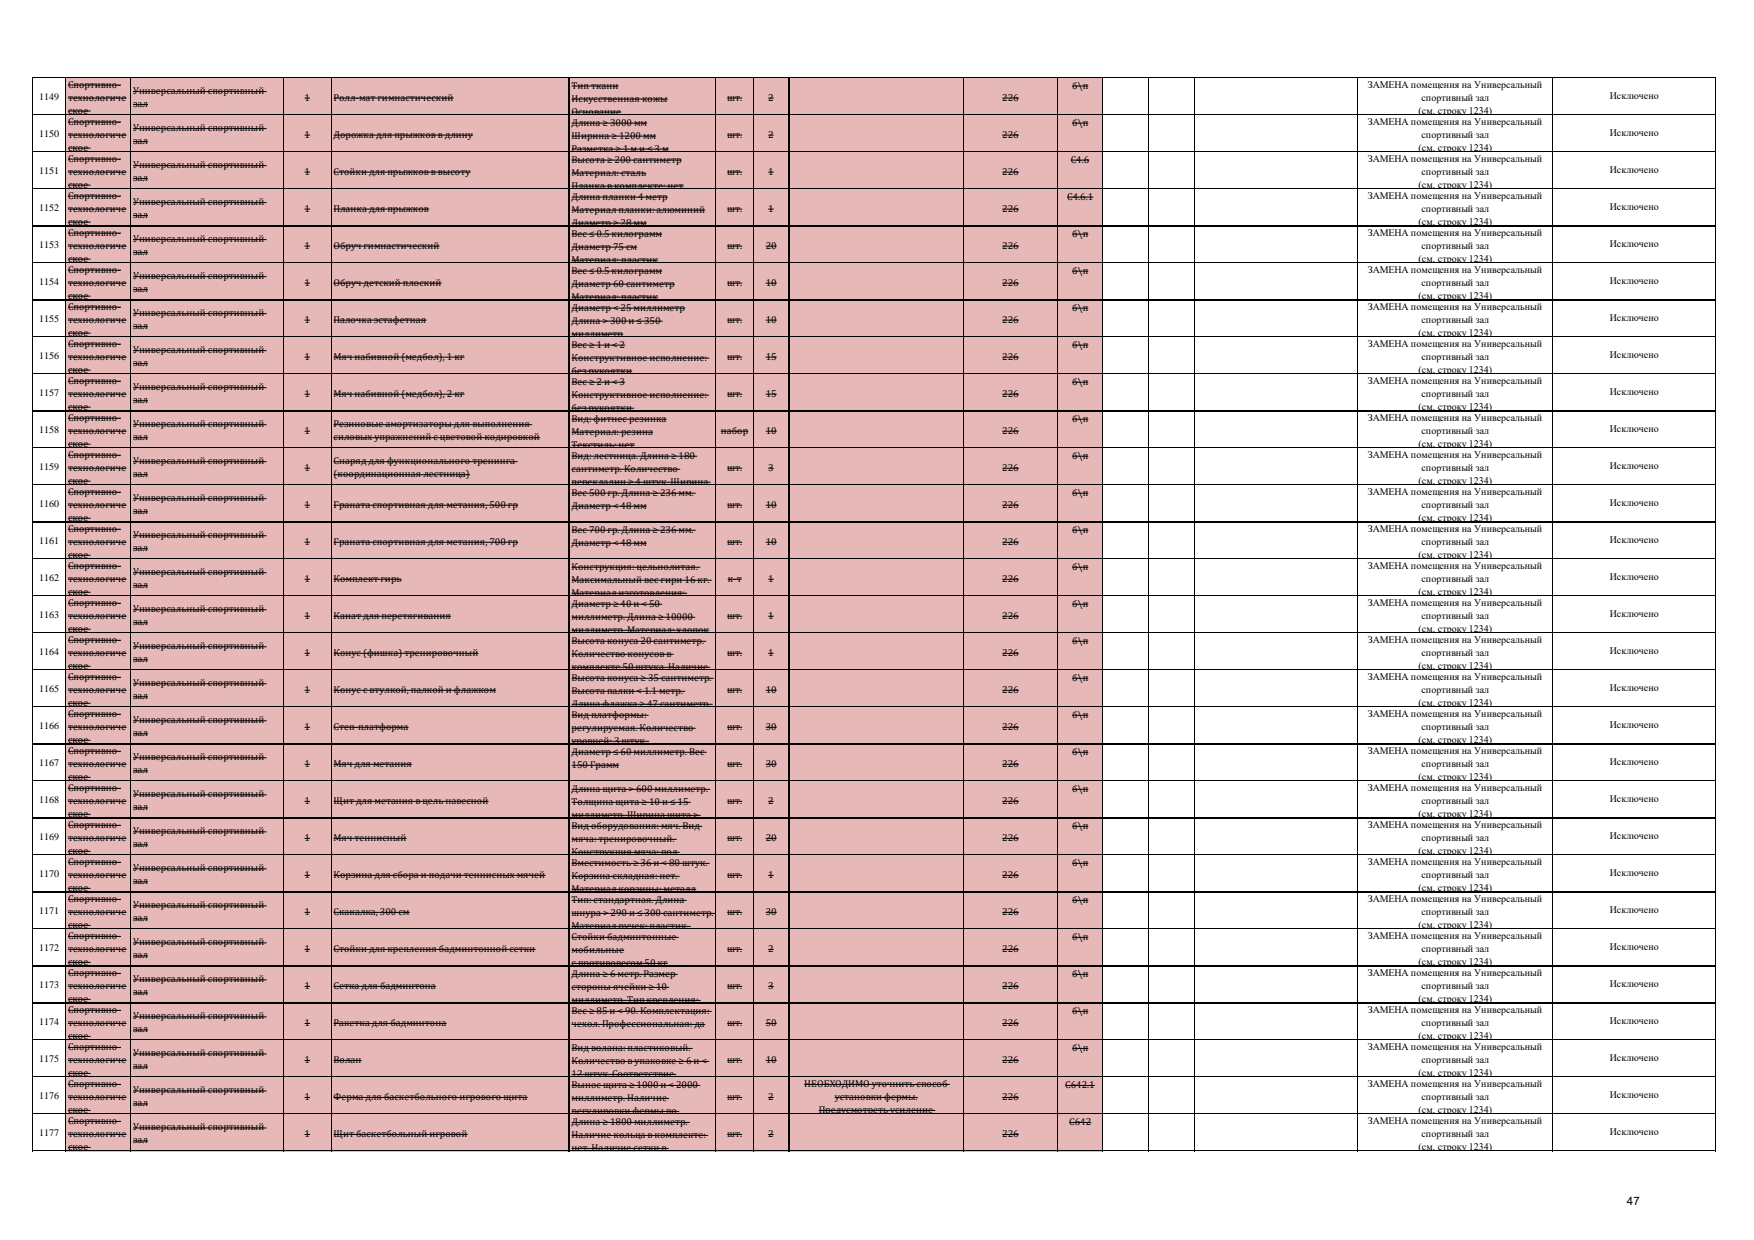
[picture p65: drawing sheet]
<svg xmlns="http://www.w3.org/2000/svg" width="297mm" height="210mm" viewBox="0 0 297 210" stroke-linecap="round" stroke-linejoin="round" font-family="sans-serif">
<defs><g id="words">
<text font-size="1.9" x="275.5" y="204">47</text>
<g font-size="1.7">
<text x="6.6" y="16.9">1149</text>
<text x="11.5" y="14.8">Спортивно-</text>
<text x="11.5" y="17">технологиче</text>
<text x="22.5" y="15.9">Универсальный спортивный</text>
<text x="51.6" y="17">1</text>
<text x="56.5" y="17">Ролл-мат гимнастический</text>
<text x="96.8" y="15">Тип ткани</text>
<text x="96.8" y="17.2">Искусственная кожы</text>
<text x="123.1" y="17">шт.</text>
<text x="130.1" y="17">2</text>
<text x="169.7" y="17">226</text>
<text x="181.6" y="15">б\п</text>
<text x="231.6" y="14.9">ЗАМЕНА помещения на Универсальный</text>
<text x="240.7" y="17.1">спортивный зал</text>
<text x="272.6" y="16.8">Исключено</text>
<text x="6.6" y="23.2">1150</text>
<text x="11.5" y="19.2">ское</text>
<text x="11.5" y="21.1">Спортивно-</text>
<text x="11.5" y="23.3">технологиче</text>
<text x="22.5" y="18.1">зал</text>
<text x="22.5" y="22.2">Универсальный спортивный</text>
<text x="51.6" y="23.3">1</text>
<text x="56.5" y="23.3">Дорожка для прыжков в длину</text>
<text x="96.8" y="19.4">Основание</text>
<text x="96.8" y="21.3">Длина ≥ 3000 мм</text>
<text x="96.8" y="23.5">Ширина ≥ 1200 мм</text>
<text x="123.1" y="23.3">шт.</text>
<text x="130.1" y="23.3">2</text>
<text x="169.7" y="23.3">226</text>
<text x="181.6" y="21.3">б\п</text>
<text x="231.6" y="21.2">ЗАМЕНА помещения на Универсальный</text>
<text x="240.2" y="19.3">(см. строку 1234)</text>
<text x="240.7" y="23.4">спортивный зал</text>
<text x="272.6" y="23">Исключено</text>
<text x="6.6" y="29.5">1151</text>
<text x="11.5" y="25.5">ское</text>
<text x="11.5" y="27.4">Спортивно-</text>
<text x="11.5" y="29.6">технологиче</text>
<text x="22.5" y="24.4">зал</text>
<text x="22.5" y="28.5">Универсальный спортивный</text>
<text x="51.6" y="29.6">1</text>
<text x="56.5" y="29.6">Стойки для прыжков в высоту</text>
<text x="96.8" y="25.7">Разметка ≥ 1 м и ≤ 3 м</text>
<text x="96.8" y="27.5">Высота ≥ 200 сантиметр</text>
<text x="96.8" y="29.7">Материал: сталь</text>
<text x="123.1" y="29.6">шт.</text>
<text x="130.1" y="29.6">1</text>
<text x="169.7" y="29.6">226</text>
<text x="181.3" y="27.5">С4.6</text>
<text x="231.6" y="27.4">ЗАМЕНА помещения на Универсальный</text>
<text x="240.2" y="25.6">(см. строку 1234)</text>
<text x="240.7" y="29.7">спортивный зал</text>
<text x="272.6" y="29.3">Исключено</text>
<text x="6.6" y="35.7">1152</text>
<text x="11.5" y="31.8">ское</text>
<text x="11.5" y="33.6">Спортивно-</text>
<text x="11.5" y="35.8">технологиче</text>
<text x="22.5" y="30.7">зал</text>
<text x="22.5" y="34.7">Универсальный спортивный</text>
<text x="51.6" y="35.8">1</text>
<text x="56.5" y="35.8">Планка для прыжков</text>
<text x="96.8" y="31.9">Планка в комплекте: нет</text>
<text x="96.8" y="33.8">Длина планки 4 метр</text>
<text x="123.1" y="35.8">шт.</text>
<text x="130.1" y="35.8">1</text>
<text x="169.7" y="35.8">226</text>
<text x="180.7" y="33.8">С4.6.1</text>
<text x="231.6" y="33.7">ЗАМЕНА помещения на Универсальный</text>
<text x="240.2" y="31.9">(см. строку 1234)</text>
<text x="240.7" y="35.9">спортивный зал</text>
<text x="272.6" y="35.6">Исключено</text>
<text x="11.5" y="38">ское</text>
<text x="11.5" y="39.9">Спортивно-</text>
<text x="22.5" y="36.9">зал</text>
<text x="22.5" y="41">Универсальный спортивный</text>
<text x="96.8" y="36">Материал планки: алюминий</text>
<text x="96.8" y="38.2">Диаметр ≥ 28 мм</text>
<text x="96.8" y="40.1">Вес ≤ 0.5 килограмм</text>
<text x="181.6" y="40.1">б\п</text>
<text x="231.6" y="40">ЗАМЕНА помещения на Универсальный</text>
<text x="240.2" y="38.1">(см. строку 1234)</text>
<text x="272.6" y="41.8">Исключено</text>
<text x="6.6" y="42">1153</text>
<text x="11.5" y="42.1">технологиче</text>
<text x="11.5" y="44.3">ское</text>
<text x="11.5" y="46.2">Спортивно-</text>
<text x="22.5" y="43.2">зал</text>
<text x="22.5" y="47.3">Универсальный спортивный</text>
<text x="51.6" y="42.1">1</text>
<text x="56.5" y="42.1">Обруч гимнастический</text>
<text x="96.8" y="42.3">Диаметр 75 см</text>
<text x="96.8" y="44.5">Материал: пластик</text>
<text x="96.8" y="46.3">Вес ≤ 0.5 килограмм</text>
<text x="123.1" y="42.1">шт.</text>
<text x="129.7" y="42.1">20</text>
<text x="169.7" y="42.1">226</text>
<text x="181.6" y="46.3">б\п</text>
<text x="231.6" y="46.3">ЗАМЕНА помещения на Универсальный</text>
<text x="240.2" y="44.4">(см. строку 1234)</text>
<text x="240.7" y="42.2">спортивный зал</text>
<text x="6.6" y="48.3">1154</text>
<text x="11.5" y="48.4">технологиче</text>
<text x="11.5" y="50.6">ское</text>
<text x="11.5" y="52.4">Спортивно-</text>
<text x="22.5" y="49.5">зал</text>
<text x="22.5" y="53.5">Универсальный спортивный</text>
<text x="51.6" y="48.4">1</text>
<text x="56.5" y="48.4">Обруч детский плоский</text>
<text x="96.8" y="48.5">Диаметр 60 сантиметр</text>
<text x="96.8" y="50.7">Материал: пластик</text>
<text x="96.8" y="52.6">Диаметр &lt; 25 миллиметр</text>
<text x="123.1" y="48.4">шт.</text>
<text x="129.7" y="48.4">10</text>
<text x="169.7" y="48.4">226</text>
<text x="181.6" y="52.6">б\п</text>
<text x="231.6" y="52.5">ЗАМЕНА помещения на Универсальный</text>
<text x="240.2" y="50.7">(см. строку 1234)</text>
<text x="240.7" y="48.5">спортивный зал</text>
<text x="272.6" y="48.1">Исключено</text>
<text x="6.6" y="54.6">1155</text>
<text x="11.5" y="54.6">технологиче</text>
<text x="11.5" y="56.8">ское</text>
<text x="11.5" y="58.7">Спортивно-</text>
<text x="22.5" y="55.7">зал</text>
<text x="22.5" y="59.8">Универсальный спортивный</text>
<text x="51.6" y="54.6">1</text>
<text x="56.5" y="54.6">Палочка эстафетная</text>
<text x="96.8" y="54.8">Длина &gt; 300 и ≤ 350</text>
<text x="96.8" y="57">миллиметр</text>
<text x="96.8" y="58.9">Вес ≥ 1 и &lt; 2</text>
<text x="123.1" y="54.6">шт.</text>
<text x="129.7" y="54.6">10</text>
<text x="169.7" y="54.6">226</text>
<text x="181.6" y="58.9">б\п</text>
<text x="231.6" y="58.8">ЗАМЕНА помещения на Универсальный</text>
<text x="240.2" y="56.9">(см. строку 1234)</text>
<text x="240.7" y="54.7">спортивный зал</text>
<text x="272.6" y="54.4">Исключено</text>
<text x="6.6" y="60.8">1156</text>
<text x="11.5" y="60.9">технологиче</text>
<text x="11.5" y="63.1">ское</text>
<text x="11.5" y="65">Спортивно-</text>
<text x="22.5" y="62">зал</text>
<text x="51.6" y="60.9">1</text>
<text x="56.5" y="60.9">Мяч набивной (медбол), 1 кг</text>
<text x="96.8" y="61.1">Конструктивное исполнение:</text>
<text x="96.8" y="63.3">без рукоятки</text>
<text x="96.8" y="65.1">Вес ≥ 2 и &lt; 3</text>
<text x="123.1" y="60.9">шт.</text>
<text x="129.7" y="60.9">15</text>
<text x="169.7" y="60.9">226</text>
<text x="181.6" y="65.1">б\п</text>
<text x="231.6" y="65.1">ЗАМЕНА помещения на Универсальный</text>
<text x="240.2" y="63.2">(см. строку 1234)</text>
<text x="240.7" y="61">спортивный зал</text>
<text x="272.6" y="60.6">Исключено</text>
<text x="6.6" y="67.1">1157</text>
<text x="11.5" y="67.2">технологиче</text>
<text x="11.5" y="69.4">ское</text>
<text x="11.5" y="71.2">Спортивно-</text>
<text x="22.5" y="66.1">Универсальный спортивный</text>
<text x="22.5" y="68.3">зал</text>
<text x="51.6" y="67.2">1</text>
<text x="56.5" y="67.2">Мяч набивной (медбол), 2 кг</text>
<text x="96.8" y="67.3">Конструктивное исполнение:</text>
<text x="96.8" y="69.5">без рукоятки</text>
<text x="96.8" y="71.4">Вид: фитнес резинка</text>
<text x="123.1" y="67.2">шт.</text>
<text x="129.7" y="67.2">15</text>
<text x="169.7" y="67.2">226</text>
<text x="181.6" y="71.4">б\п</text>
<text x="231.6" y="71.3">ЗАМЕНА помещения на Универсальный</text>
<text x="240.2" y="69.5">(см. строку 1234)</text>
<text x="240.7" y="67.3">спортивный зал</text>
<text x="272.6" y="66.9">Исключено</text>
<text x="6.6" y="73.4">1158</text>
<text x="11.5" y="73.4">технологиче</text>
<text x="11.5" y="75.6">ское</text>
<text x="11.5" y="77.5">Спортивно-</text>
<text x="22.5" y="72.3">Универсальный спортивный</text>
<text x="22.5" y="74.5">зал</text>
<text x="51.6" y="73.4">1</text>
<text x="56.5" y="72.3">Резиновые амортизаторы для выполнения</text>
<text x="56.5" y="74.5">силовых упражнений с цветовой кодировкой</text>
<text x="96.8" y="73.6">Материал: резина</text>
<text x="96.8" y="75.8">Текстиль: нет</text>
<text x="96.8" y="77.7">Вид: лестница. Длина ≥ 180</text>
<text x="122" y="73.4">набор</text>
<text x="129.7" y="73.4">10</text>
<text x="169.7" y="73.4">226</text>
<text x="181.6" y="77.7">б\п</text>
<text x="231.6" y="77.6">ЗАМЕНА помещения на Универсальный</text>
<text x="240.2" y="75.7">(см. строку 1234)</text>
<text x="240.7" y="73.5">спортивный зал</text>
<text x="272.6" y="73.2">Исключено</text>
<text x="6.6" y="79.6">1159</text>
<text x="11.5" y="79.7">технологиче</text>
<text x="11.5" y="81.9">ское</text>
<text x="11.5" y="83.8">Спортивно-</text>
<text x="22.5" y="78.6">Универсальный спортивный</text>
<text x="22.5" y="80.8">зал</text>
<text x="51.6" y="79.7">1</text>
<text x="56.5" y="78.6">Снаряд для функционального тренинга</text>
<text x="56.5" y="80.8">(координационная лестница)</text>
<text x="96.8" y="79.9">сантиметр. Количество</text>
<text x="96.8" y="82.1">перекладин ≥ 4 штук. Ширина</text>
<text x="96.8" y="83.9">Вес 500 гр. Длина ≥ 236 мм.</text>
<text x="123.1" y="79.7">шт.</text>
<text x="130.1" y="79.7">3</text>
<text x="169.7" y="79.7">226</text>
<text x="181.6" y="83.9">б\п</text>
<text x="231.6" y="83.9">ЗАМЕНА помещения на Универсальный</text>
<text x="240.2" y="82">(см. строку 1234)</text>
<text x="240.7" y="79.8">спортивный зал</text>
<text x="272.6" y="79.5">Исключено</text>
<text x="6.6" y="85.9">1160</text>
<text x="11.5" y="86">технологиче</text>
<text x="11.5" y="88.2">ское</text>
<text x="22.5" y="84.9">Универсальный спортивный</text>
<text x="22.5" y="87.1">зал</text>
<text x="51.6" y="86">1</text>
<text x="56.5" y="86">Граната спортивная для метания, 500 гр</text>
<text x="96.8" y="86.1">Диаметр &lt; 48 мм</text>
<text x="123.1" y="86">шт.</text>
<text x="129.7" y="86">10</text>
<text x="169.7" y="86">226</text>
<text x="240.2" y="88.3">(см. строку 1234)</text>
<text x="240.7" y="86.1">спортивный зал</text>
<text x="272.6" y="85.7">Исключено</text>
<text x="6.6" y="92.2">1161</text>
<text x="11.5" y="90">Спортивно-</text>
<text x="11.5" y="92.2">технологиче</text>
<text x="11.5" y="94.4">ское</text>
<text x="22.5" y="91.1">Универсальный спортивный</text>
<text x="22.5" y="93.3">зал</text>
<text x="51.6" y="92.2">1</text>
<text x="56.5" y="92.2">Граната спортивная для метания, 700 гр</text>
<text x="96.8" y="90.2">Вес 700 гр. Длина ≥ 236 мм.</text>
<text x="96.8" y="92.4">Диаметр &lt; 48 мм</text>
<text x="123.1" y="92.2">шт.</text>
<text x="129.7" y="92.2">10</text>
<text x="169.7" y="92.2">226</text>
<text x="181.6" y="90.2">б\п</text>
<text x="231.6" y="90.1">ЗАМЕНА помещения на Универсальный</text>
<text x="240.2" y="94.5">(см. строку 1234)</text>
<text x="240.7" y="92.3">спортивный зал</text>
<text x="272.6" y="92">Исключено</text>
<text x="6.6" y="98.4">1162</text>
<text x="11.5" y="96.3">Спортивно-</text>
<text x="11.5" y="98.5">технологиче</text>
<text x="11.5" y="100.7">ское</text>
<text x="22.5" y="97.4">Универсальный спортивный</text>
<text x="22.5" y="99.6">зал</text>
<text x="51.6" y="98.5">1</text>
<text x="56.5" y="98.5">Комплект гирь</text>
<text x="96.8" y="96.5">Конструкция: цельнолитая.</text>
<text x="96.8" y="98.7">Максимальный вес гири 16 кг.</text>
<text x="96.8" y="100.9">Материал изготовления:</text>
<text x="123.2" y="98.5">к-т</text>
<text x="130.1" y="98.5">1</text>
<text x="169.7" y="98.5">226</text>
<text x="181.6" y="96.5">б\п</text>
<text x="231.6" y="96.4">ЗАМЕНА помещения на Универсальный</text>
<text x="240.2" y="100.8">(см. строку 1234)</text>
<text x="240.7" y="98.6">спортивный зал</text>
<text x="272.6" y="98.3">Исключено</text>
<text x="6.6" y="104.7">1163</text>
<text x="11.5" y="102.6">Спортивно-</text>
<text x="11.5" y="104.8">технологиче</text>
<text x="11.5" y="107">ское</text>
<text x="22.5" y="103.7">Универсальный спортивный</text>
<text x="22.5" y="105.9">зал</text>
<text x="51.6" y="104.8">1</text>
<text x="56.5" y="104.8">Канат для перетягивания</text>
<text x="96.8" y="102.7">Диаметр ≥ 40 и &lt; 50</text>
<text x="96.8" y="104.9">миллиметр. Длина ≥ 10000</text>
<text x="96.8" y="107.1">миллиметр. Материал: хлопок</text>
<text x="123.1" y="104.8">шт.</text>
<text x="130.1" y="104.8">1</text>
<text x="169.7" y="104.8">226</text>
<text x="181.6" y="102.7">б\п</text>
<text x="231.6" y="102.7">ЗАМЕНА помещения на Универсальный</text>
<text x="240.2" y="107.1">(см. строку 1234)</text>
<text x="240.7" y="104.9">спортивный зал</text>
<text x="272.6" y="104.5">Исключено</text>
<text x="6.6" y="111">1164</text>
<text x="11.5" y="108.8">Спортивно-</text>
<text x="11.5" y="111">технологиче</text>
<text x="11.5" y="113.2">ское</text>
<text x="22.5" y="109.9">Универсальный спортивный</text>
<text x="22.5" y="112.1">зал</text>
<text x="51.6" y="111">1</text>
<text x="56.5" y="111">Конус (фишка) тренировочный</text>
<text x="96.8" y="109">Высота конуса 20 сантиметр.</text>
<text x="96.8" y="111.2">Количество конусов в</text>
<text x="96.8" y="113.4">комплекте 50 штука. Наличие</text>
<text x="123.1" y="111">шт.</text>
<text x="130.1" y="111">1</text>
<text x="169.7" y="111">226</text>
<text x="181.6" y="109">б\п</text>
<text x="231.6" y="108.9">ЗАМЕНА помещения на Универсальный</text>
<text x="240.2" y="113.3">(см. строку 1234)</text>
<text x="240.7" y="111.1">спортивный зал</text>
<text x="272.6" y="110.8">Исключено</text>
<text x="6.6" y="117.2">1165</text>
<text x="11.5" y="115.1">Спортивно-</text>
<text x="11.5" y="117.3">технологиче</text>
<text x="11.5" y="119.5">ское</text>
<text x="22.5" y="116.2">Универсальный спортивный</text>
<text x="22.5" y="118.4">зал</text>
<text x="51.6" y="117.3">1</text>
<text x="56.5" y="117.3">Конус с втулкой, палкой и флажком</text>
<text x="96.8" y="115.3">Высота конуса ≥ 35 сантиметр.</text>
<text x="96.8" y="117.5">Высота палки &lt; 1.1 метр.</text>
<text x="96.8" y="119.7">Длина флажка ≥ 47 сантиметр.</text>
<text x="123.1" y="117.3">шт.</text>
<text x="129.7" y="117.3">10</text>
<text x="169.7" y="117.3">226</text>
<text x="181.6" y="115.3">б\п</text>
<text x="231.6" y="115.2">ЗАМЕНА помещения на Универсальный</text>
<text x="240.2" y="119.6">(см. строку 1234)</text>
<text x="240.7" y="117.4">спортивный зал</text>
<text x="272.6" y="117.1">Исключено</text>
<text x="6.6" y="123.5">1166</text>
<text x="11.5" y="121.4">Спортивно-</text>
<text x="11.5" y="123.6">технологиче</text>
<text x="11.5" y="125.8">ское</text>
<text x="22.5" y="122.5">Универсальный спортивный</text>
<text x="22.5" y="124.7">зал</text>
<text x="51.6" y="123.6">1</text>
<text x="56.5" y="123.6">Степ-платформа</text>
<text x="96.8" y="121.5">Вид платформы:</text>
<text x="96.8" y="123.7">регулируемая. Количество</text>
<text x="96.8" y="125.9">уровней: 3 штук.</text>
<text x="123.1" y="123.6">шт.</text>
<text x="129.7" y="123.6">30</text>
<text x="169.7" y="123.6">226</text>
<text x="181.6" y="121.5">б\п</text>
<text x="231.6" y="121.5">ЗАМЕНА помещения на Универсальный</text>
<text x="240.2" y="125.9">(см. строку 1234)</text>
<text x="240.7" y="123.7">спортивный зал</text>
<text x="272.6" y="123.3">Исключено</text>
<text x="6.6" y="129.8">1167</text>
<text x="11.5" y="127.6">Спортивно-</text>
<text x="11.5" y="129.9">технологиче</text>
<text x="22.5" y="128.7">Универсальный спортивный</text>
<text x="22.5" y="131">зал</text>
<text x="51.6" y="129.9">1</text>
<text x="56.5" y="129.9">Мяч для метания</text>
<text x="96.8" y="127.8">Диаметр ≤ 60 миллиметр. Вес</text>
<text x="96.8" y="130">150 Грамм</text>
<text x="123.1" y="129.9">шт.</text>
<text x="129.7" y="129.9">30</text>
<text x="169.7" y="129.9">226</text>
<text x="181.6" y="127.8">б\п</text>
<text x="231.6" y="127.7">ЗАМЕНА помещения на Универсальный</text>
<text x="240.7" y="129.9">спортивный зал</text>
<text x="272.6" y="129.6">Исключено</text>
<text x="6.6" y="136">1168</text>
<text x="11.5" y="132.1">ское</text>
<text x="11.5" y="133.9">Спортивно-</text>
<text x="11.5" y="136.1">технологиче</text>
<text x="22.5" y="135">Универсальный спортивный</text>
<text x="22.5" y="137.2">зал</text>
<text x="51.6" y="136.1">1</text>
<text x="56.5" y="136.1">Щит для метания в цель навесной</text>
<text x="96.8" y="134.1">Длина щита &gt; 600 миллиметр.</text>
<text x="96.8" y="136.3">Толщина щита ≥ 10 и ≤ 15</text>
<text x="123.1" y="136.1">шт.</text>
<text x="130.1" y="136.1">2</text>
<text x="169.7" y="136.1">226</text>
<text x="181.6" y="134.1">б\п</text>
<text x="231.6" y="134">ЗАМЕНА помещения на Универсальный</text>
<text x="240.2" y="132.1">(см. строку 1234)</text>
<text x="240.7" y="136.2">спортивный зал</text>
<text x="272.6" y="135.9">Исключено</text>
<text x="6.6" y="142.3">1169</text>
<text x="11.5" y="138.3">ское</text>
<text x="11.5" y="140.2">Спортивно-</text>
<text x="11.5" y="142.4">технологиче</text>
<text x="22.5" y="141.3">Универсальный спортивный</text>
<text x="22.5" y="143.5">зал</text>
<text x="51.6" y="142.4">1</text>
<text x="56.5" y="142.4">Мяч теннисный</text>
<text x="96.8" y="138.5">миллиметр. Ширина щита &gt;</text>
<text x="96.8" y="140.4">Вид оборудования: мяч. Вид</text>
<text x="96.8" y="142.6">мяча: тренировочный.</text>
<text x="123.1" y="142.4">шт.</text>
<text x="129.7" y="142.4">20</text>
<text x="169.7" y="142.4">226</text>
<text x="181.6" y="140.4">б\п</text>
<text x="231.6" y="140.3">ЗАМЕНА помещения на Универсальный</text>
<text x="240.2" y="138.4">(см. строку 1234)</text>
<text x="240.7" y="142.5">спортивный зал</text>
<text x="272.6" y="142.1">Исключено</text>
<text x="6.6" y="148.6">1170</text>
<text x="11.5" y="144.6">ское</text>
<text x="11.5" y="146.4">Спортивно-</text>
<text x="11.5" y="148.6">технологиче</text>
<text x="22.5" y="147.5">Универсальный спортивный</text>
<text x="22.5" y="149.8">зал</text>
<text x="51.6" y="148.6">1</text>
<text x="56.5" y="148.6">Корзина для сбора и подачи теннисных мячей</text>
<text x="96.8" y="144.8">Конструкция мяча: под</text>
<text x="96.8" y="146.6">Вместимость ≥ 36 и &lt; 80 штук.</text>
<text x="96.8" y="148.8">Корзина складная: нет.</text>
<text x="123.1" y="148.6">шт.</text>
<text x="130.1" y="148.6">1</text>
<text x="169.7" y="148.6">226</text>
<text x="181.6" y="146.6">б\п</text>
<text x="231.6" y="146.5">ЗАМЕНА помещения на Универсальный</text>
<text x="240.2" y="144.7">(см. строку 1234)</text>
<text x="240.7" y="148.7">спортивный зал</text>
<text x="272.6" y="148.4">Исключено</text>
<text x="6.6" y="154.8">1171</text>
<text x="11.5" y="150.9">ское</text>
<text x="11.5" y="152.7">Спортивно-</text>
<text x="11.5" y="154.9">технологиче</text>
<text x="22.5" y="153.8">Универсальный спортивный</text>
<text x="51.6" y="154.9">1</text>
<text x="56.5" y="154.9">Скакалка, 300 см</text>
<text x="96.8" y="151">Материал корзины: металл</text>
<text x="96.8" y="152.9">Тип: стандартная. Длина</text>
<text x="96.8" y="155.1">шнура &gt; 290 и ≤ 300 сантиметр.</text>
<text x="123.1" y="154.9">шт.</text>
<text x="129.7" y="154.9">30</text>
<text x="169.7" y="154.9">226</text>
<text x="181.6" y="152.9">б\п</text>
<text x="231.6" y="152.8">ЗАМЕНА помещения на Универсальный</text>
<text x="240.2" y="150.9">(см. строку 1234)</text>
<text x="240.7" y="155">спортивный зал</text>
<text x="272.6" y="154.7">Исключено</text>
<text x="6.6" y="161.1">1172</text>
<text x="11.5" y="157.1">ское</text>
<text x="11.5" y="159">Спортивно-</text>
<text x="11.5" y="161.2">технологиче</text>
<text x="22.5" y="156">зал</text>
<text x="22.5" y="160.1">Универсальный спортивный</text>
<text x="51.6" y="161.2">1</text>
<text x="56.5" y="161.2">Стойки для крепления бадминтонной сетки</text>
<text x="96.8" y="157.3">Материал ручек: пластик.</text>
<text x="96.8" y="159.2">Стойки бадминтонные</text>
<text x="96.8" y="161.4">мобильные</text>
<text x="123.1" y="161.2">шт.</text>
<text x="130.1" y="161.2">2</text>
<text x="169.7" y="161.2">226</text>
<text x="181.6" y="159.2">б\п</text>
<text x="231.6" y="159.1">ЗАМЕНА помещения на Универсальный</text>
<text x="240.2" y="157.2">(см. строку 1234)</text>
<text x="240.7" y="161.3">спортивный зал</text>
<text x="272.6" y="160.9">Исключено</text>
<text x="6.6" y="167.4">1173</text>
<text x="11.5" y="163.4">ское</text>
<text x="11.5" y="165.3">Спортивно-</text>
<text x="11.5" y="167.5">технологиче</text>
<text x="22.5" y="162.3">зал</text>
<text x="22.5" y="166.4">Универсальный спортивный</text>
<text x="51.6" y="167.5">1</text>
<text x="56.5" y="167.5">Сетка для бадминтона</text>
<text x="96.8" y="163.6">с противовесом 50 кг</text>
<text x="96.8" y="165.4">Длина ≥ 6 метр. Размер</text>
<text x="96.8" y="167.6">стороны ячейки ≥ 10</text>
<text x="123.1" y="167.5">шт.</text>
<text x="130.1" y="167.5">3</text>
<text x="169.7" y="167.5">226</text>
<text x="181.6" y="165.4">б\п</text>
<text x="231.6" y="165.3">ЗАМЕНА помещения на Универсальный</text>
<text x="240.2" y="163.5">(см. строку 1234)</text>
<text x="240.7" y="167.5">спортивный зал</text>
<text x="272.6" y="167.2">Исключено</text>
<text x="6.6" y="173.6">1174</text>
<text x="11.5" y="169.7">ское</text>
<text x="11.5" y="171.5">Спортивно-</text>
<text x="11.5" y="173.7">технологиче</text>
<text x="22.5" y="168.6">зал</text>
<text x="22.5" y="172.6">Универсальный спортивный</text>
<text x="51.6" y="173.7">1</text>
<text x="56.5" y="173.7">Ракетка для бадминтона</text>
<text x="96.8" y="169.8">миллиметр. Тип крепления:</text>
<text x="96.8" y="171.7">Вес ≥ 85 и &lt; 90. Комплектация:</text>
<text x="96.8" y="173.9">чехол. Профессиональная: да</text>
<text x="123.1" y="173.7">шт.</text>
<text x="129.7" y="173.7">50</text>
<text x="169.7" y="173.7">226</text>
<text x="181.6" y="171.7">б\п</text>
<text x="231.6" y="171.6">ЗАМЕНА помещения на Универсальный</text>
<text x="240.2" y="169.7">(см. строку 1234)</text>
<text x="240.7" y="173.8">спортивный зал</text>
<text x="272.6" y="173.5">Исключено</text>
<text x="6.6" y="179.9">1175</text>
<text x="11.5" y="175.9">ское</text>
<text x="11.5" y="177.8">Спортивно-</text>
<text x="11.5" y="180">технологиче</text>
<text x="22.5" y="174.8">зал</text>
<text x="22.5" y="178.9">Универсальный спортивный</text>
<text x="51.6" y="180">1</text>
<text x="56.5" y="180">Волан</text>
<text x="96.8" y="178">Вид волана: пластиковый.</text>
<text x="123.1" y="180">шт.</text>
<text x="129.7" y="180">10</text>
<text x="169.7" y="180">226</text>
<text x="181.6" y="178">б\п</text>
<text x="231.6" y="177.9">ЗАМЕНА помещения на Универсальный</text>
<text x="240.2" y="176">(см. строку 1234)</text>
<text x="272.6" y="179.7">Исключено</text>
<text x="11.5" y="182.2">ское</text>
<text x="11.5" y="184.1">Спортивно-</text>
<text x="22.5" y="181.1">зал</text>
<text x="22.5" y="185.2">Универсальный спортивный</text>
<text x="96.8" y="180.2">Количество в упаковке ≥ 6 и &lt;</text>
<text x="96.8" y="182.4">12 штук. Соответствие</text>
<text x="96.8" y="184.2">Вынос щита ≥ 1000 и &lt; 2000</text>
<text x="136.2" y="184.1">НЕОБХОДИМО уточнить способ</text>
<text x="180.4" y="184.2">С642.1</text>
<text x="231.6" y="184.1">ЗАМЕНА помещения на Универсальный</text>
<text x="240.2" y="182.3">(см. строку 1234)</text>
<text x="240.7" y="180.1">спортивный зал</text>
<text x="6.6" y="186.2">1176</text>
<text x="11.5" y="186.3">технологиче</text>
<text x="11.5" y="188.5">ское</text>
<text x="11.5" y="190.3">Спортивно-</text>
<text x="22.5" y="187.4">зал</text>
<text x="22.5" y="191.4">Универсальный спортивный</text>
<text x="51.6" y="186.3">1</text>
<text x="56.5" y="186.3">Ферма для баскетбольного игрового щита</text>
<text x="96.8" y="186.4">миллиметр. Наличие</text>
<text x="96.8" y="188.6">регулировки фермы по</text>
<text x="96.8" y="190.5">Длина ≥ 1800 миллиметр.</text>
<text x="123.1" y="186.3">шт.</text>
<text x="130.1" y="186.3">2</text>
<text x="138.6" y="188.5">Предусмотреть усиление</text>
<text x="141.3" y="186.3">установки фермы.</text>
<text x="169.7" y="186.3">226</text>
<text x="181.1" y="190.5">С642</text>
<text x="231.6" y="190.4">ЗАМЕНА помещения на Универсальный</text>
<text x="240.2" y="188.5">(см. строку 1234)</text>
<text x="240.7" y="186.3">спортивный зал</text>
<text x="272.6" y="186">Исключено</text>
<text x="6.6" y="192.4">1177</text>
<text x="11.5" y="192.5">технологиче</text>
<text x="11.5" y="194.7">ское</text>
<text x="22.5" y="193.6">зал</text>
<text x="51.6" y="192.5">1</text>
<text x="56.5" y="192.5">Щит баскетбольный игровой</text>
<text x="96.8" y="192.7">Наличие кольца в комплекте:</text>
<text x="96.8" y="194.9">нет. Наличие сетки в</text>
<text x="123.1" y="192.5">шт.</text>
<text x="130.1" y="192.5">2</text>
<text x="169.7" y="192.5">226</text>
<text x="240.2" y="194.8">(см. строку 1234)</text>
<text x="240.7" y="192.6">спортивный зал</text>
<text x="272.6" y="192.3">Исключено</text>
</g>
</g></defs>
<path d="M11.1 13.3h175.7v181.7h-175.7z" fill-rule="evenodd" fill="#e6b8b7"/>
<g fill="none" stroke="#000" stroke-width=".17">
<path d="M5.5 13v182M5.6 13.1h284.9M5.6 19.4h284.9M11.1 13.2v181.8M11.5 14.4h9M11.5 16.6h9.9M11.5 18.8h3.8M22.1 13.2v181.8M22.5 15.5h22.6M22.5 17.7h2.6M47.9 13.2v181.8M51.6 16.6h.9"/>
<path d="M56.1 13.2v181.8M56.5 16.6h20.3M96.4 13.2v181.8M96.8 14.6h8M96.8 16.8h16.3M96.8 19h8.4M121.2 13.2v181.8M123.1 16.6h2.6M127.5 13.2v181.8M130.1 16.6h.9M133.6 13.2v181.8M163.1 13.2v181.8"/>
<path d="M169.7 16.6h2.8M179 13.2v181.8M181.6 14.6h2.7M186.7 13.2v181.8M194.5 13.2v181.8M202.3 13.2v181.8M229.9 13.2v181.8M262.9 13.2v181.8M290.4 13.2v181.8M5.6 25.7h284.9M5.6 31.9h284.9M5.6 38.2h284.9"/>
<path d="M11.5 20.7h9M11.5 22.9h9.9M11.5 25.1h3.8M11.5 26.9h9M11.5 29.1h9.9M11.5 31.3h3.8M11.5 33.2h9M11.5 35.4h9.9M11.5 37.6h3.8M11.5 39.5h9M22.5 21.8h22.6M22.5 24h2.6"/>
<path d="M22.5 28h22.6M22.5 30.2h2.6M22.5 34.3h22.6M22.5 36.5h2.6M51.6 22.9h.9M51.6 29.1h.9M51.6 35.4h.9M56.5 22.9h23.6M56.5 29.1h23.2M56.5 35.4h16.2M96.8 20.8h12.8M96.8 23h14.3"/>
<path d="M96.8 25.2h16.4M96.8 27.1h18.6M96.8 29.3h12.6M96.8 31.5h19M96.8 33.4h16.3M96.8 35.6h22.6M96.8 37.8h12.7M96.8 39.6h15.3M123.1 22.9h2.6M123.1 29.1h2.6M123.1 35.4h2.6M130.1 22.9h.9"/>
<path d="M130.1 29.1h.9M130.1 35.4h.9M169.7 22.9h2.8M169.7 29.1h2.8M169.7 35.4h2.8M180.7 33.4h4.4M181.3 27.1h3.2M181.6 20.8h2.7M181.6 39.6h2.7M5.6 44.5h284.9M5.6 50.7h284.9M5.6 57h284.9"/>
<path d="M11.5 41.7h9.9M11.5 43.9h3.8M11.5 45.7h9M11.5 47.9h9.9M11.5 50.1h3.8M11.5 52h9M11.5 54.2h9.9M11.5 56.4h3.8M11.5 58.3h9M22.5 40.6h22.6M22.5 42.8h2.6M22.5 46.8h22.6"/>
<path d="M22.5 49h2.6M22.5 53.1h22.6M22.5 55.3h2.6M22.5 59.4h22.6M51.6 41.7h.9M51.6 47.9h.9M51.6 54.2h.9M56.5 41.7h17.9M56.5 47.9h18.3M56.5 54.2h15.7M96.8 41.8h11.1M96.8 44.1h14.6"/>
<path d="M96.8 45.9h15.3M96.8 48.1h17.5M96.8 50.3h14.6M96.8 52.2h19.2M96.8 54.4h15.4M96.8 56.6h8.7M96.8 58.4h9.1M123.1 41.7h2.6M123.1 47.9h2.6M123.1 54.2h2.6M129.7 41.7h1.8M129.7 47.9h1.8"/>
<path d="M129.7 54.2h1.8M169.7 41.7h2.8M169.7 47.9h2.8M169.7 54.2h2.8M181.6 45.9h2.7M181.6 52.2h2.7M181.6 58.4h2.7M5.6 63.3h284.9M5.6 69.5h284.9M5.6 75.8h284.9M11.5 60.5h9.9M11.5 62.7h3.8"/>
<path d="M11.5 64.6h9M11.5 66.8h9.9M11.5 69h3.8M11.5 70.8h9M11.5 73h9.9M11.5 75.2h3.8M11.5 77.1h9M11.5 79.3h9.9M22.5 61.6h2.6M22.5 65.7h22.6M22.5 67.9h2.6M22.5 71.9h22.6"/>
<path d="M22.5 74.1h2.6M22.5 78.2h22.6M51.6 60.5h.9M51.6 66.8h.9M51.6 73h.9M51.6 79.3h.9M56.5 60.5h22.2M56.5 66.8h22.2M56.5 71.9h33.6M56.5 74.1h35M56.5 78.2h31.2M96.8 60.6h23.3"/>
<path d="M96.8 62.8h10.2M96.8 64.7h9.1M96.8 66.9h23.3M96.8 69.1h10.6M96.8 71h16.1M96.8 73.2h13.8M96.8 75.4h10.7M96.8 77.3h21.3M96.8 79.5h18.4M122 73h4.7M123.1 60.5h2.6M123.1 66.8h2.6"/>
<path d="M123.1 79.3h2.6M129.7 60.5h1.8M129.7 66.8h1.8M129.7 73h1.8M130.1 79.3h.9M169.7 60.5h2.8M169.7 66.8h2.8M169.7 73h2.8M169.7 79.3h2.8M181.6 64.7h2.7M181.6 71h2.7M181.6 77.3h2.7"/>
<path d="M5.6 82.1h284.9M5.6 88.3h284.9M5.6 94.6h284.9M11.5 81.5h3.8M11.5 83.3h9M11.5 85.5h9.9M11.5 87.8h3.8M11.5 89.6h9M11.5 91.8h9.9M11.5 94h3.8M11.5 95.9h9M11.5 98.1h9.9"/>
<path d="M22.5 80.4h2.6M22.5 84.4h22.6M22.5 86.7h2.6M22.5 90.7h22.6M22.5 92.9h2.6M22.5 97h22.6M22.5 99.2h2.6M51.6 85.5h.9M51.6 91.8h.9M51.6 98.1h.9M56.5 80.4h23.1M56.5 85.5h31.2"/>
<path d="M56.5 91.8h31.2M56.5 98.1h11.5M96.8 81.7h23.5M96.8 83.5h21M96.8 85.7h12.7M96.8 89.8h21M96.8 92h12.7M96.8 96.1h21.8M96.8 98.3h23.7M123.1 85.5h2.6M123.1 91.8h2.6M123.2 98.1h2.4"/>
<path d="M129.7 85.5h1.8M129.7 91.8h1.8M130.1 98.1h.9M169.7 85.5h2.8M169.7 91.8h2.8M169.7 98.1h2.8M181.6 83.5h2.7M181.6 89.8h2.7M181.6 96.1h2.7M5.6 100.9h284.9M5.6 107.1h284.9M5.6 113.4h284.9"/>
<path d="M5.6 119.7h284.9M11.5 100.3h3.8M11.5 102.2h9M11.5 104.4h9.9M11.5 106.6h3.8M11.5 108.4h9M11.5 110.6h9.9M11.5 112.8h3.8M11.5 114.7h9M11.5 116.9h9.9M11.5 119.1h3.8M22.5 103.3h22.6"/>
<path d="M22.5 105.5h2.6M22.5 109.5h22.6M22.5 111.7h2.6M22.5 115.8h22.6M22.5 118h2.6M51.6 104.4h.9M51.6 110.6h.9M51.6 116.9h.9M56.5 104.4h19.9M56.5 110.6h24.5M56.5 116.9h27.5M96.8 100.5h19.6"/>
<path d="M96.8 102.3h15.3M96.8 104.5h20.9M96.8 106.7h23.3M96.8 108.6h22.8M96.8 110.8h17.3M96.8 113h23.5M96.8 114.9h24.1M96.8 117.1h19.2M96.8 119.3h23.9M123.1 104.4h2.6M123.1 110.6h2.6M123.1 116.9h2.6"/>
<path d="M129.7 116.9h1.8M130.1 104.4h.9M130.1 110.6h.9M169.7 104.4h2.8M169.7 110.6h2.8M169.7 116.9h2.8M181.6 102.3h2.7M181.6 108.6h2.7M181.6 114.9h2.7M5.6 125.9h284.9M5.6 132.2h284.9M5.6 138.5h284.9"/>
<path d="M11.5 121h9M11.5 123.2h9.9M11.5 125.4h3.8M11.5 127.2h9M11.5 129.4h9.9M11.5 131.6h3.8M11.5 133.5h9M11.5 135.7h9.9M11.5 137.9h3.8M11.5 139.8h9M22.5 122.1h22.6M22.5 124.3h2.6"/>
<path d="M22.5 128.3h22.6M22.5 130.5h2.6M22.5 134.6h22.6M22.5 136.8h2.6M51.6 123.2h.9M51.6 129.4h.9M51.6 135.7h.9M56.5 123.2h12.7M56.5 129.4h13.3M56.5 135.7h26.2M96.8 121.1h13M96.8 123.3h21"/>
<path d="M96.8 125.5h13.1M96.8 127.4h22.9M96.8 129.6h8M96.8 133.7h23.5M96.8 135.9h20.2M96.8 138.1h21.9M96.8 139.9h22.1M123.1 123.2h2.6M123.1 129.4h2.6M123.1 135.7h2.6M129.7 123.2h1.8M129.7 129.4h1.8"/>
<path d="M130.1 135.7h.9M169.7 123.2h2.8M169.7 129.4h2.8M169.7 135.7h2.8M181.6 121.1h2.7M181.6 127.4h2.7M181.6 133.7h2.7M181.6 139.9h2.7M5.6 144.8h284.9M5.6 151h284.9M5.6 157.3h284.9M11.5 142h9.9"/>
<path d="M11.5 144.2h3.8M11.5 146h9M11.5 148.2h9.9M11.5 150.4h3.8M11.5 152.3h9M11.5 154.5h9.9M11.5 156.7h3.8M11.5 158.6h9M22.5 140.9h22.6M22.5 143.1h2.6M22.5 147.1h22.6M22.5 149.3h2.6"/>
<path d="M22.5 153.4h22.6M22.5 155.6h2.6M22.5 159.7h22.6M51.6 142h.9M51.6 148.2h.9M51.6 154.5h.9M56.5 142h12.4M56.5 148.2h35.9M56.5 154.5h12.9M96.8 142.1h17.8M96.8 144.3h18.3M96.8 146.2h23.4"/>
<path d="M96.8 148.4h18.3M96.8 150.6h21.1M96.8 152.5h19.5M96.8 154.7h24.3M96.8 156.9h20.2M96.8 158.7h18.1M123.1 142h2.6M123.1 148.2h2.6M123.1 154.5h2.6M129.7 142h1.8M129.7 154.5h1.8M130.1 148.2h.9"/>
<path d="M169.7 142h2.8M169.7 148.2h2.8M169.7 154.5h2.8M181.6 146.2h2.7M181.6 152.5h2.7M181.6 158.7h2.7M5.6 163.6h284.9M5.6 169.8h284.9M5.6 176.1h284.9M11.5 160.8h9.9M11.5 163h3.8M11.5 164.8h9"/>
<path d="M11.5 167h9.9M11.5 169.2h3.8M11.5 171.1h9M11.5 173.3h9.9M11.5 175.5h3.8M11.5 177.4h9M11.5 179.6h9.9M22.5 161.9h2.6M22.5 165.9h22.6M22.5 168.1h2.6M22.5 172.2h22.6M22.5 174.4h2.6"/>
<path d="M22.5 178.5h22.6M51.6 160.8h.9M51.6 167h.9M51.6 173.3h.9M51.6 179.6h.9M56.5 160.8h34.2M56.5 167h17.3M56.5 173.3h19.1M56.5 179.6h4.7M96.8 160.9h8.9M96.8 163.1h16.3M96.8 165h18"/>
<path d="M96.8 167.2h16.5M96.8 169.4h21.9M96.8 171.3h23.7M96.8 173.5h22.6M96.8 177.5h20.5M96.8 179.7h23.3M123.1 160.8h2.6M123.1 167h2.6M123.1 173.3h2.6M123.1 179.6h2.6M129.7 173.3h1.8M129.7 179.6h1.8"/>
<path d="M130.1 160.8h.9M130.1 167h.9M169.7 160.8h2.8M169.7 167h2.8M169.7 173.3h2.8M169.7 179.6h2.8M181.6 165h2.7M181.6 171.3h2.7M181.6 177.5h2.7M5.6 182.4h284.9M5.6 188.6h284.9M5.6 194.9h284.9"/>
<path d="M11.5 181.8h3.8M11.5 183.6h9M11.5 185.8h9.9M11.5 188h3.8M11.5 189.9h9M11.5 192.1h9.9M11.5 194.3h3.8M22.5 180.7h2.6M22.5 184.7h22.6M22.5 186.9h2.6M22.5 191h22.6M22.5 193.2h2.6"/>
<path d="M51.6 185.8h.9M51.6 192.1h.9M56.5 185.8h32.8M56.5 192.1h22.7M96.8 181.9h17.7M96.8 183.8h21.8M96.8 186h16.5M96.8 188.2h18.2M96.8 190.1h20M96.8 192.3h23.1M96.8 194.5h16.4M123.1 185.8h2.6"/>
<path d="M123.1 192.1h2.6M130.1 185.8h.9M130.1 192.1h.9M136.2 183.6h24.6M138.6 188h19.8M141.3 185.8h14.1M169.7 185.8h2.8M169.7 192.1h2.8M180.4 183.8h5M181.1 190.1h3.7"/>
</g>
<use href="#words"/>
</svg>
